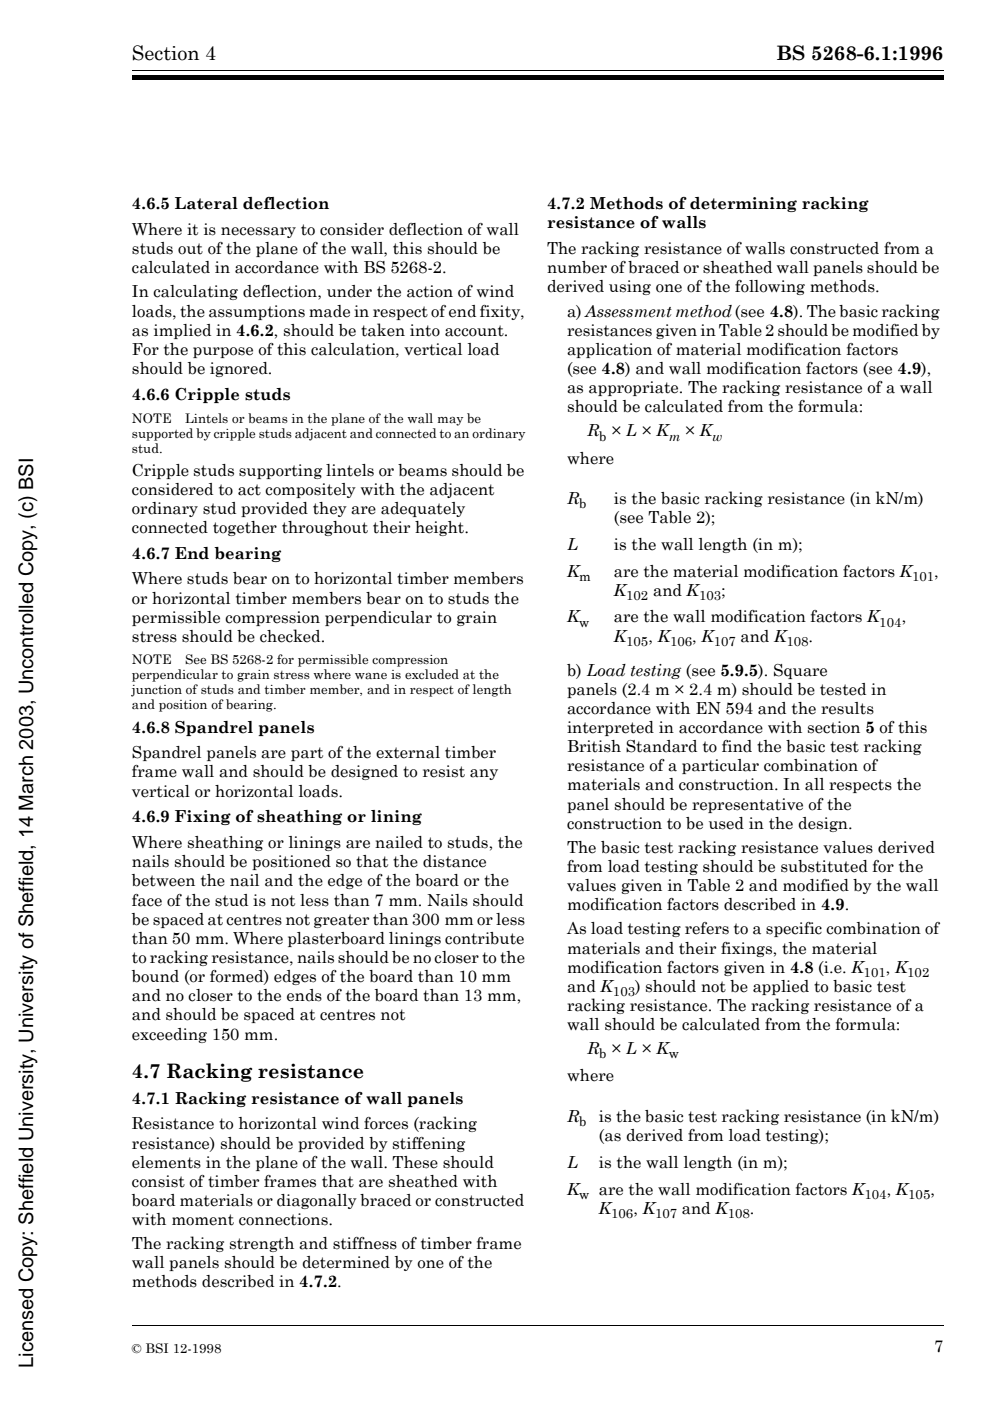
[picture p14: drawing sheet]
<svg xmlns="http://www.w3.org/2000/svg" width="210mm" height="297mm" viewBox="0 0 210 297" stroke-linecap="round" stroke-linejoin="round" font-family="sans-serif">
<defs><g id="words">
<g font-size="4.2">
<text x="28" y="12.8">Section 4</text>
<text x="164.6" y="12.8">BS 5268-6.1:1996</text>
<text x="28" y="228.5">4.7 Racking resistance</text>
<text x="7.1" y="290" transform="rotate(-90 7.1 290)">Licensed Copy: Sheffield University, University of Sheffield, 14 March 2003, Uncontrolled Copy, (c) BSI</text>
</g>
<g font-size="3.5">
<text x="28" y="44.4">4.6.5 Lateral deflection</text>
<text x="116" y="44.4">4.7.2 Methods of determining racking</text>
<text x="28" y="49.8">Where it is necessary to consider deflection of wall</text>
<text x="28" y="53.9">studs out of the plane of the wall, this should be</text>
<text x="116" y="48.4">resistance of walls</text>
<text x="116" y="53.9">The racking resistance of walls constructed from a</text>
<text x="28" y="57.9">calculated in accordance with BS 5268-2.</text>
<text x="116" y="57.9">number of braced or sheathed wall panels should be</text>
<text x="28" y="63.1">In calculating deflection, under the action of wind</text>
<text x="116" y="62">derived using one of the following methods.</text>
<text x="28" y="67.1">loads, the assumptions made in respect of end fixity,</text>
<text x="28" y="71.2">as implied in 4.6.2, should be taken into account.</text>
<text x="120.2" y="71.2">resistances given in Table 2 should be modified by</text>
<text x="120.2" y="67.1">a) Assessment method (see 4.8). The basic racking</text>
<text x="28" y="75.2">For the purpose of this calculation, vertical load</text>
<text x="120.2" y="75.2">application of material modification factors</text>
<text x="28" y="79.3">should be ignored.</text>
<text x="120.2" y="79.3">(see 4.8) and wall modification factors (see 4.9),</text>
<text x="120.2" y="83.3">as appropriate. The racking resistance of a wall</text>
<text x="28" y="84.7">4.6.6 Cripple studs</text>
<text x="120.2" y="87.4">should be calculated from the formula:</text>
<text x="124.5" y="92.5">R</text>
<text x="129.6" y="92.5">× L × K</text>
<text x="145.3" y="92.5">× K</text>
<text x="28" y="100.8">Cripple studs supporting lintels or beams should be</text>
<text x="120.2" y="98.3">where</text>
<text x="28" y="104.8">considered to act compositely with the adjacent</text>
<text x="120.2" y="106.9">R</text>
<text x="130.2" y="106.9">is the basic racking resistance (in kN/m)</text>
<text x="28" y="108.9">ordinary stud provided they are adequately</text>
<text x="28" y="113">connected together throughout their height.</text>
<text x="130.2" y="111">(see Table 2);</text>
<text x="28" y="118.4">4.6.7 End bearing</text>
<text x="120.2" y="116.6">L</text>
<text x="130.2" y="116.6">is the wall length (in m);</text>
<text x="28" y="123.9">Where studs bear on to horizontal timber members</text>
<text x="120.2" y="122.3">K</text>
<text x="130.2" y="122.3">are the material modification factors K</text>
<text x="198.1" y="122.3">,</text>
<text x="28" y="128">or horizontal timber members bear on to studs the</text>
<text x="120.2" y="132">K</text>
<text x="130.2" y="126.3">K</text>
<text x="130.2" y="132">are the wall modification factors K</text>
<text x="138.5" y="126.3">and K</text>
<text x="152.9" y="126.3">;</text>
<text x="191.2" y="132">,</text>
<text x="28" y="132">permissible compression perpendicular to grain</text>
<text x="28" y="136.1">stress should be checked.</text>
<text x="130.2" y="136">K</text>
<text x="137.5" y="136">, K</text>
<text x="146.8" y="136">, K</text>
<text x="157" y="136">and K</text>
<text x="171.5" y="136">.</text>
<text x="120.2" y="143.2">b) Load testing (see 5.9.5). Square</text>
<text x="120.2" y="147.3">panels (2.4 m × 2.4 m) should be tested in</text>
<text x="28" y="155.3">4.6.8 Spandrel panels</text>
<text x="120.2" y="151.4">accordance with EN 594 and the results</text>
<text x="120.2" y="155.4">interpreted in accordance with section 5 of this</text>
<text x="28" y="160.8">Spandrel panels are part of the external timber</text>
<text x="120.2" y="159.5">British Standard to find the basic test racking</text>
<text x="28" y="164.8">frame wall and should be designed to resist any</text>
<text x="120.2" y="163.6">resistance of a particular combination of</text>
<text x="120.2" y="167.6">materials and construction. In all respects the</text>
<text x="28" y="168.9">vertical or horizontal loads.</text>
<text x="120.2" y="171.6">panel should be representative of the</text>
<text x="28" y="174.4">4.6.9 Fixing of sheathing or lining</text>
<text x="28" y="179.8">Where sheathing or linings are nailed to studs, the</text>
<text x="120.2" y="175.7">construction to be used in the design.</text>
<text x="28" y="183.9">nails should be positioned so that the distance</text>
<text x="120.2" y="180.8">The basic test racking resistance values derived</text>
<text x="120.2" y="184.9">from load testing should be substituted for the</text>
<text x="28" y="187.9">between the nail and the edge of the board or the</text>
<text x="120.2" y="189">values given in Table 2 and modified by the wall</text>
<text x="28" y="192">face of the stud is not less than 7 mm. Nails should</text>
<text x="28" y="196.1">be spaced at centres not greater than 300 mm or less</text>
<text x="120.2" y="193">modification factors described in 4.9.</text>
<text x="28" y="200.1">than 50 mm. Where plasterboard linings contribute</text>
<text x="120.2" y="198.1">As load testing refers to a specific combination of</text>
<text x="120.2" y="202.2">materials and their fixings, the material</text>
<text x="28" y="204.2">to racking resistance, nails should be no closer to the</text>
<text x="28" y="208.2">bound (or formed) edges of the board than 10 mm</text>
<text x="120.2" y="206.2">modification factors given in 4.8 (i.e. K</text>
<text x="187.8" y="206.2">, K</text>
<text x="28" y="212.3">and no closer to the ends of the board than 13 mm,</text>
<text x="120.2" y="210.3">and K</text>
<text x="120.2" y="214.4">racking resistance. The racking resistance of a</text>
<text x="134.7" y="210.3">) should not be applied to basic test</text>
<text x="28" y="216.4">and should be spaced at centres not</text>
<text x="28" y="220.4">exceeding 150 mm.</text>
<text x="120.2" y="218.4">wall should be calculated from the formula:</text>
<text x="124.5" y="223.5">R</text>
<text x="129.6" y="223.5">× L × K</text>
<text x="120.2" y="229.3">where</text>
<text x="28" y="234">4.7.1 Racking resistance of wall panels</text>
<text x="28" y="239.5">Resistance to horizontal wind forces (racking</text>
<text x="120.2" y="237.9">R</text>
<text x="127" y="237.9">is the basic test racking resistance (in kN/m)</text>
<text x="28" y="243.5">resistance) should be provided by stiffening</text>
<text x="127" y="242">(as derived from load testing);</text>
<text x="28" y="247.6">elements in the plane of the wall. These should</text>
<text x="28" y="251.6">consist of timber frames that are sheathed with</text>
<text x="120.2" y="247.6">L</text>
<text x="127" y="247.6">is the wall length (in m);</text>
<text x="28" y="255.7">board materials or diagonally braced or constructed</text>
<text x="120.2" y="253.3">K</text>
<text x="127" y="253.3">are the wall modification factors K</text>
<text x="127" y="257.3">K</text>
<text x="134.3" y="257.3">, K</text>
<text x="144.6" y="257.3">and K</text>
<text x="159" y="257.3">.</text>
<text x="188" y="253.3">, K</text>
<text x="197.3" y="253.3">,</text>
<text x="28" y="259.7">with moment connections.</text>
<text x="28" y="264.9">The racking strength and stiffness of timber frame</text>
<text x="28" y="268.9">wall panels should be determined by one of the</text>
<text x="28" y="273">methods described in 4.7.2.</text>
<text x="198" y="286.7">7</text>
</g>
<g font-size="2.8">
<text x="28" y="89.7">NOTE</text>
<text x="39.2" y="89.7">Lintels or beams in the plane of the wall may be</text>
<text x="28" y="92.9">supported by cripple studs adjacent and connected to an ordinary</text>
<text x="127" y="93.4">b</text>
<text x="141.8" y="93.4">m</text>
<text x="151" y="93.4">w</text>
<text x="28" y="96.1">stud.</text>
<text x="122.8" y="107.8">b</text>
<text x="122.8" y="123.1">m</text>
<text x="193.4" y="123.1">101</text>
<text x="132.8" y="127.2">102</text>
<text x="148.2" y="127.2">103</text>
<text x="122.8" y="132.9">w</text>
<text x="132.8" y="136.9">105</text>
<text x="142.1" y="136.9">106</text>
<text x="151.3" y="136.9">107</text>
<text x="166.8" y="136.9">108</text>
<text x="186.4" y="132.9">104</text>
<text x="28" y="140.7">NOTE</text>
<text x="28" y="143.9">perpendicular to grain stress where wane is excluded at the</text>
<text x="39.2" y="140.7">See BS 5268-2 for permissible compression</text>
<text x="28" y="147.1">junction of studs and timber member, and in respect of length</text>
<text x="28" y="150.3">and position of bearing.</text>
<text x="183.1" y="207.1">101</text>
<text x="192.4" y="207.1">102</text>
<text x="130" y="211.2">103</text>
<text x="127" y="224.4">b</text>
<text x="141.8" y="224.4">w</text>
<text x="122.8" y="238.8">b</text>
<text x="122.8" y="254.2">w</text>
<text x="183.3" y="254.2">104</text>
<text x="192.6" y="254.2">105</text>
<text x="129.6" y="258.2">106</text>
<text x="138.9" y="258.2">107</text>
<text x="154.3" y="258.2">108</text>
<text x="28" y="286.9">© BSI 12-1998</text>
</g>
</g></defs>
<g fill="#fff" stroke="#fff" stroke-width=".21">
<path d="M75.9 242.5h11.4a2.89 2.89 0 0 1 2.9 2.6h-6.2a1.17 1.17 0 0 0-1-1.5h-1.3v1.5h-5.8z"/>
<path d="M75.9 245.9h5.8v1.6a2.01 2.01 0 0 0 2.1-.5l.2-1.1 3.6 2.7h-11.7z"/>
<path d="M75.8 249.4h11.7a2.9 2.9 0 0 1 3 2.8h-6a1.22 1.22 0 0 0-1.4-1.4h-1.4v1.4h-5.8z"/>
<path d="M75.9 253h5.8v1.4h1.5a1.19 1.19 0 0 0 1.2-1.4h6.1a4 4 0 0 1-4.3 2.7h-10.3z"/>
<path d="M83.9 245.9h6.3a3 3 0 0 1-2.8 2.7z"/>
</g>
<path d="M28 15h172M28 281h172" fill="none" stroke="#000" stroke-width=".21"/>
<path d="M28 16h172v1h-172z" fill="#000"/>
<use href="#words"/>
</svg>
